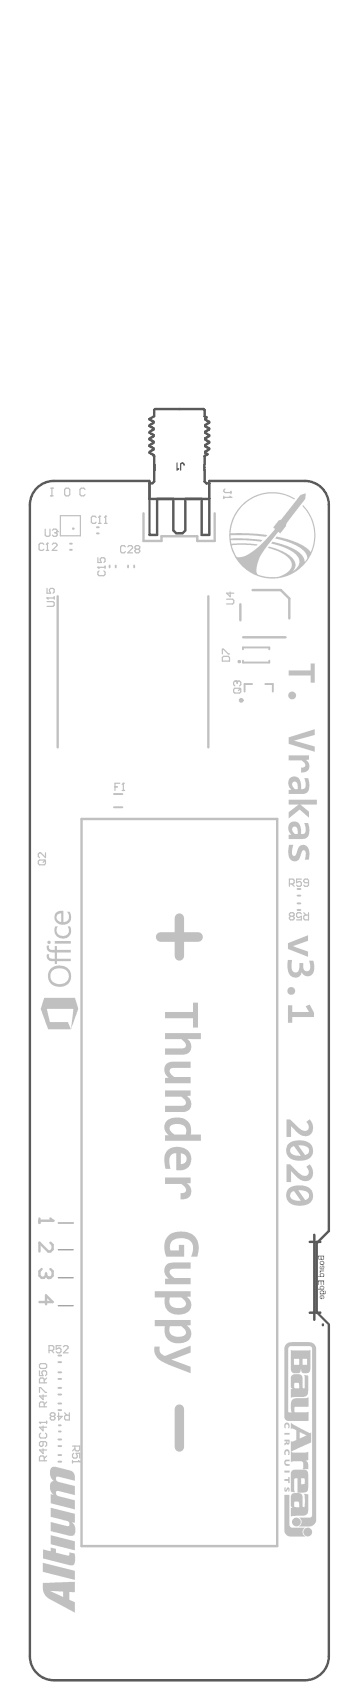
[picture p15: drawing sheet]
<svg xmlns="http://www.w3.org/2000/svg" width="127mm" height="598mm" viewBox="0 0 127 598" stroke-linecap="round" stroke-linejoin="round" font-family="sans-serif">
<g fill="none" stroke="#5a5a5a" stroke-width=".85">
<path d="M52.8 150v.3l1.4 .8v.4l-1.4 .8M52.8 152.4v.2l1.4 .9v.4l-1.4 .8M52.8 154.7v.3l1.4 .8v.4l-1.4 .8M52.8 157.1v.2l1.4 .9v.4l-1.4 .8M52.8 159.4v.3l1.6 1.2v4M54.2 149.2l-1.4 .8M72.4 147.6l.5-.3-.7-.5v-2.2l-.4-.3h-17.1l-.3 .3v2.2l-1.6 1 1.4 1v.4M72.4 147.6v.4l1.4 .8v.3M72.4 152.7l1.4 .8v.3M72.4 154.6v.5l1.4 .8v.3M72.4 159.8l.8 .4-1 .7v2.9M73.8 149.1l-1.4 .8v.5l1.4 .8v.3"/>
<path d="M73.8 151.5l-1.4 .8v.4M73.8 153.8l-1.4 .9M73.8 158.5l-1.4 .9v.4M73.8 156.2l-1.4 .8v.4l1.4 .8v.3M52.7 176h21.1M54.4 165.9v4l-.7 .6h-1M54.4 165.9h.1M54.4 165.8v.1M54.4 165.8h.1M54.4 164.9v.9M54.4 164.8v.1M55.4 176v12.7h-2.7v-19h-33.7a8.4 8.4 0 0 0-8.5 8.4v406.2a8.4 8.4 0 0 0 8.5 8.5h88.6a8.4 8.4 0 0 0 8.4-8.5v-116.8"/>
<path d="M61.2 176v11.1l1 1h2.2l1-1v-11.1M71.1 176v12.7h2.7v-19h33.8a8.4 8.4 0 0 1 8.4 8.4v256.2l-4.3 4.3v24.2l4.3 4.4M72.1 164.9h.1M72.2 165.9v4l.6 .6h1M109.3 438.1h3.7M110.9 435.6v30M109.3 463.1h3.7M113.9 467.2v.3"/>
</g>
<path d="M20.5 431.4h5.4M20.5 450.7h5.4M20.5 440.9h5.4M20.5 460.6h5.4" fill="none" stroke="#5a5a5a" stroke-width=".35"/>
<path d="M62.5 163.3v2.6l.6-.5M64.9 164.2l-.2-.8-.5-.1-.4 .3-.1 2.3" fill="none" stroke="#5a5a5a" stroke-width=".43"/>
<g fill="#5a5a5a">
<path d="M112.8 448.2h1.5v.3h-1.1l-.1 .5-.2 .1-.1-.5 .3-.1h-.3z"/>
<path d="M112.2 451.7h2.1v1.6h-.2v-1.3h-.7v1.2h-.3v-1.2h-.6v1.3h-.3z"/>
<path d="M112.5 443.2h.6v.5a.36 .36 0 0 1-.4 .5 .36 .36 0 0 1-.2-.5zM113.4 443.2h.7v.6a.36 .36 0 0 1-.4 .5 .36 .36 0 0 1-.3-.6zM112.2 443v.7a.55 .55 0 0 0 .3 .7 .55 .55 0 0 0 .7-.2v.1a.6 .6 0 0 0 .8 .2 .6 .6 0 0 0 .3-.7v-.8z"/>
<path d="M113 445.6a.55 .55 0 0 1 1.1 0 .55 .55 0 0 1-1.1 0zM112.8 445.5a.8 .8 0 0 0 1.6 0 .8 .8 0 0 0-1.6 0z"/>
<path d="M113.8 446.8a.38 .38 0 0 1 .4 .5 .38 .38 0 0 1-.6 .2zM113 446.6l-.1 .3a.55 .55 0 0 0-.1 .6 .55 .55 0 0 0 .6 .3l.9 .1-.1-.4a.52 .52 0 0 0 .2-.7 .52 .52 0 0 0-.7-.2 .52 .52 0 0 0-.2 .7 .32 .32 0 0 1-.6-.1 .32 .32 0 0 1 .4-.4l-.1-.3z"/>
<path d="M113.1 449.2l-.3 .3 .2 .7h-.8v.2h2.1l-.1-.2a.73 .73 0 0 0-.1-1 .73 .73 0 0 0-1 0zM113 449.8a.55 .55 0 0 1 1.1 0 .55 .55 0 0 1-1.1 0z"/>
<path d="M112.9 453.8l.1 .9h-.8v.2h2.1v-.4a.81 .81 0 0 0-.4-.9 .81 .81 0 0 0-1 .2zM113 454.3a.55 .55 0 0 1 1.1 0 .55 .55 0 0 1-1.1 0z"/>
<path d="M113 455.9a.53 .53 0 0 1 1 0 .53 .53 0 0 1-1 0zM113.1 455.3l-.3 .3v1h1.4a.69 .69 0 0 0 .8-.6 .69 .69 0 0 0-.5-.7v.2a.42 .42 0 0 1 .3 .6 .42 .42 0 0 1-.6 .2 .76 .76 0 0 0-.2-1 .76 .76 0 0 0-.9 0z"/>
<path d="M113.2 457.2h.3v.8a.45 .45 0 0 1-.5-.3 .45 .45 0 0 1 .2-.5zM113.1 457l-.1 .2a.68 .68 0 0 0-.1 .8 .68 .68 0 0 0 .8 .3v-1.1a.43 .43 0 0 1 .5 .3 .43 .43 0 0 1-.4 .5l.3 .2a.78 .78 0 0 0 .1-1.1 .78 .78 0 0 0-1.1-.1z"/>
</g>
<path d="M72.2 163.8v2.1" fill="none" stroke="#5a5a5a" stroke-width=".85"/>
<g fill="none" stroke="#c0c0c0" stroke-width=".67">
<path d="M24.7 191.8h.7M24.7 194h.7M34.2 188.2h.6M34.2 186h.6M38.7 199.5v.7M40.8 199.5v.7M45.2 199.5v.7M47.3 199.5v.7M85.7 229.1v-.7h9.3v.7M85.7 233.1v.6h9.3v-.6M88.9 241.3h-2.6v2.7M93.6 241.3h2.6v2.7"/>
<path d="M40.2 280.1h3M40.2 284.8h3M105 316h1M105 313.6h1M105 318.7h1M105 321h1M20.6 478.2h1M20.6 497.5h1M20.6 495.1h1M20.6 492h1M20.6 489.6h1M20.6 486.5h1"/>
<path d="M20.6 484.1h1M20.6 480.5h1M20.6 515.6h1M20.6 513.3h1M20.6 510.1h1M20.6 507.8h1M20.8 505h.6M20.8 502.8h.6"/>
</g>
<path d="M50.6 181.1v9.7h6.4v-1.6h12.6v1.6h6.1v-9.7M84.8 213.2v5.6M89.1 208.2h10l3 3v7M85.8 224.8h14.9M28.8 288.9h69v256.5h-69z" fill="none" stroke="#c0c0c0" stroke-width=".85"/>
<path d="M56.6 330.6h13.3M63.3 323.9v13.3M63.3 497.1v13.4" fill="none" stroke="#c0c0c0" stroke-width="3.4"/>
<path d="M79 175v.9M79 175.5h2.5M79.4 172.5l-.4 .4v.4l.4 .5h2.1M81.5 173.3v.9M21.3 181.9h7.1v7.1h-7.1z" fill="none" stroke="#c0c0c0" stroke-width=".43"/>
<path d="M20.3 210.4v53.3M73.5 210.4v53.3" fill="none" stroke="#c0c0c0" stroke-width=".84"/>
<path d="M20.5 431.4h5.4M20.5 450.7h5.4M20.5 440.9h5.4M20.5 460.6h5.4" fill="none" stroke="#c0c0c0" stroke-width=".35"/>
<circle cx="81.5" cy="175.5" r=".21" fill="#c0c0c0"/>
<path d="M81.1 175l.4 .5M13.9 491.2v-1.7h.4l1.7 1.7h.5M15.2 492.1v1.7l-1.3-1.3h2.6M15.6 496.3v-1.3l-.4-.4h-.9l-.4 .4v1.3h2.6M16.5 494.6l-.9 .8M13.9 501.8h2.6M14.3 505.6l-.4 .4v.9l.4 .4h1.7l.5-.4v-.9l-.5-.4M15.2 503.1v1.7l-1.3-1.3h2.6M16.5 501.4v.8" fill="none" stroke="#c0c0c0" stroke-width=".43"/>
<circle cx="13.9" cy="501.8" r=".21" fill="#c0c0c0"/>
<path d="M37.1 199.7v.9M34.5 200.1h2.6M34.9 201.4l-.4 .4v.9l.4 .4h1.7l.5-.4v-.9l-.5-.4M13.9 303.4h1.7l.4 .4v.9l-.4 .4h-1.7l-.4-.4v-.9zM16 300.9v1.6l-1.6-1.6h-.5l-.4 .4v.8l.4 .4M16 303.4l-.8 .8M13.9 501.8l.4 .4" fill="none" stroke="#c0c0c0" stroke-width=".43"/>
<circle cx="34.5" cy="200.1" r=".21" fill="#c0c0c0"/>
<path d="M34.5 196.7v1.7h1.3l-.4-.8v-.4l.4-.5h.8l.5 .5v.8l-.5 .4M34.5 200.1l.4 .5M40.6 277.6h.8M42.2 276.3h-1.6v2.6M43.1 278.9h.8M43.5 276.3v2.6" fill="none" stroke="#c0c0c0" stroke-width=".43"/>
<circle cx="43.5" cy="276.3" r=".21" fill="#c0c0c0"/>
<g fill="none" stroke="#c0c0c0" stroke-width=".43">
<path d="M79.9 211.4h2.2l.4 .4v.8l-.4 .5h-2.2M81.2 208.8v1.7l-1.3-1.2h2.6M43.5 276.3l-.4 .4M13.9 483.6v1.7h1.3l-.4-.9v-.4l.4-.4h.8l.5 .4v.9l-.5 .4M14.3 481.1h1.7l.5 .4v.8l-.5 .5h-1.7l-.4-.5v-.8zM15.6 487.8v-1.2l-.4-.5h-.9l-.4 .5v1.2h2.6M16.5 486.1l-.9 .9M15.2 508.6v1.2l-.4 .5h-.5l-.4-.5v-.8l.4-.4h1.7l.5 .4v.8l-.5 .5M15.2 511.1v1.7l-1.3-1.3h2.6M15.6 515.3v-1.2l-.4-.5h-.9l-.4 .5v1.2h2.6M16.5 513.6l-.9 .9M25.6 510.1h2.5v1.3l-.4 .4h-.9l-.4-.4v-1.3"/>
<path d="M25.6 515.2v.9M25.6 515.6h2.5M26 512.7l-.4 .4v.9l.4 .4h.8l.5-.4-.5-1.3h1.3v1.7M26.4 511l-.8 .8"/>
</g>
<circle cx="28.1" cy="515.6" r=".21" fill="#c0c0c0"/>
<path d="M15.5 192.1l-.4-.5h-.9l-.4 .5v1.7l.4 .4h.9l.4-.4M16.3 194.2h.9M16.7 191.6v2.6M27.7 515.2l.4 .4" fill="none" stroke="#c0c0c0" stroke-width=".43"/>
<circle cx="16.7" cy="191.6" r=".21" fill="#c0c0c0"/>
<path d="M15.9 186.7v2.1l.5 .4h.8l.4-.4v-2.1M16.7 191.6l-.4 .5M18.4 192.1l.4-.5h.9l.4 .5v.4l-1.7 1.7h1.7M18.5 187.1l.4-.4h.8l.5 .4v.4" fill="none" stroke="#c0c0c0" stroke-width=".43"/>
<circle cx="20.2" cy="187.5" r=".21" fill="#c0c0c0"/>
<path d="M19.3 187.9h.4M19.7 187.9l.5 .5v.4l-.5 .4h-.8l-.4-.4M20.2 187.5l-.5 .4M33.9 182.5l-.4-.4h-.9l-.4 .4v1.7l.4 .4h.9l.4-.4M34.8 184.6h.8M35.2 182.1v2.5" fill="none" stroke="#c0c0c0" stroke-width=".43"/>
<circle cx="35.2" cy="182.1" r=".21" fill="#c0c0c0"/>
<path d="M35.2 182.1l-.4 .4M36.9 184.6h.8M37.3 182.1v2.5" fill="none" stroke="#c0c0c0" stroke-width=".43"/>
<circle cx="37.3" cy="182.1" r=".21" fill="#c0c0c0"/>
<path d="M37.3 182.1l-.4 .4M16.6 212.2h2.1l.4 .5v.8l-.4 .4h-2.1M16.6 211h2.5M19.1 210.5v.9M78.4 230.7v-1.7h.5l1.6 1.7h.5M78.9 231.5h1.6l.5 .5v1.2h-2.6v-1.2z" fill="none" stroke="#c0c0c0" stroke-width=".43"/>
<circle cx="16.6" cy="211" r=".21" fill="#c0c0c0"/>
<path d="M16.6 211l.4 .4M16.6 207.6v1.7h1.3l-.5-.9v-.4l.5-.4h.8l.4 .4v.8l-.4 .5M82.8 242.8h1.7l.4 .4v.9l-.4 .4h-1.7l-.4-.4v-.9zM83.3 240.3h-.5l-.4 .4v.8l.4 .5M84.9 242.8l-.8 .8" fill="none" stroke="#c0c0c0" stroke-width=".43"/>
<circle cx="83.3" cy="240.3" r=".21" fill="#c0c0c0"/>
<path d="M83.3 240.3l.4 .4M83.7 240.7v.4M83.7 240.7l.4-.4h.4l.4 .4v.8l-.4 .5" fill="none" stroke="#c0c0c0" stroke-width=".43"/>
<path d="M13.9 429.9v1.5M13.9 430.6h4.7" fill="none" stroke="#c0c0c0" stroke-width=".85"/>
<circle cx="18.6" cy="430.6" r=".43" fill="#c0c0c0"/>
<path d="M17.8 429.9l.8 .7M17.8 438.4l.8 .8v1.5l-.8 .8h-.8l-3.1-3.1v3.1M17.8 447.7l.8 .8v1.5l-.8 .8h-.8" fill="none" stroke="#c0c0c0" stroke-width=".85"/>
<circle cx="17" cy="450.8" r=".43" fill="#c0c0c0"/>
<path d="M13.9 459.3h4.7l-2.4-2.3v3.1M14.7 447.7l-.8 .8v1.5l.8 .8h.8l.7-.8M16.2 450l.8 .8M16.2 449.3v.7" fill="none" stroke="#c0c0c0" stroke-width=".85"/>
<g fill="#c0c0c0">
<path d="M58.2 357h9.9v-3.3h1.8v8.8h-1.8v-3.3h-9.9z"/>
<path d="M58.2 364.5h12.7v2.1l-4.8-.1 1.1 1.2 .2 1.1a2.73 2.73 0 0 1-3.1 3.3h-6.1v-2.2h5.9a1.38 1.38 0 0 0 1.5-1.1 1.38 1.38 0 0 0-1-1.6l-.6-.6h-5.8z"/>
<path d="M58.9 375.1l1.8-.6h6.5v2.2h-5.9a1.27 1.27 0 0 0-1.4 .8 1.27 1.27 0 0 0 .6 1.6l1 .8h5.7v2.2h-9v-1.8l1.3-.1-1.1-1.2-.4-1a2.83 2.83 0 0 1 .9-2.9z"/>
<path d="M58.2 384.7h9v1.8l-1.3 .1 1.2 1.2 .3 1.2a2.75 2.75 0 0 1-3.1 3.3h-6.1v-2.2h5.9a1.34 1.34 0 0 0 1.5-1.1 1.34 1.34 0 0 0-1-1.5l-.6-.6h-5.8z"/>
<path d="M58.2 415.4h9v2l-1.2 .1 1.2 1.2 .2 1.1a2.81 2.81 0 0 1-3.4 3.3h-.3v-2.2h.3a1.32 1.32 0 0 0 1.6-.8 1.32 1.32 0 0 0-.6-1.7l-1-.7h-5.8z"/>
<path d="M59.5 435.8l1.8-1 3.1-.3a5.2 5.2 0 0 1 5.4 3.7l.3 2.5-.5 2.6h-2.2l.6-2a3.7 3.7 0 0 0-4.5-4.5 3.1 3.1 0 0 0-3.3 4.3h2.9v-1.9h1.9v4.1h-6.4l-.6-2v-2a5.6 5.6 0 0 1 1.5-3.5z"/>
<path d="M59 445.9l2.2-.5h6v2.2h-5.9a1.34 1.34 0 0 0-1.5 .9 1.34 1.34 0 0 0 .8 1.6l.9 .8h5.7v2.2h-9v-2l1.3-.1-1-1-.5-1.1a3 3 0 0 1 1-3z"/>
<path d="M54.5 475.1h1.9l-.1 1.6 .2 .5 1.7 1.2 9-3.7v2.5l-6.8 2.4 6.8 2.6v2.2l-8.1-3.1-2.2-1.2a4.5 4.5 0 0 1-2.4-5z"/>
<path d="M59 395.3l1.3-.8 2.5-.3a4.4 4.4 0 0 1 4.6 5.5l-.2 .6h3.7v2.2h-12.7v-2h1.3l-1.1-1.3-.4-1.1 .3-2zM60.4 397a1.61 1.61 0 0 0 .3 2.7l.8 .6h4l.2-1a2.78 2.78 0 0 0-3.5-2.8z"/>
<path d="M63.8 406.9v3.8h.2a1.91 1.91 0 0 0 1.8-2.1 1.91 1.91 0 0 0-2-1.7zM59.4 405.5l.2-.1a5.4 5.4 0 0 1 7.6 1.8v.2a4.1 4.1 0 0 1-.8 4.3 4.1 4.1 0 0 1-4.2 1.1v-5.9a2.55 2.55 0 0 0-2.4 3.6l.4 1.9h-1.8l-.4-3a4.5 4.5 0 0 1 1.4-3.9z"/>
<path d="M54.6 455.5h12.6v2h-1.3l1.1 1.1 .4 1a3.5 3.5 0 0 1-3.8 4.1h-1.2a4.5 4.5 0 0 1-4.2-6h-3.6zM60 457.7l-.2 .9a2.73 2.73 0 0 0 3.6 2.8l.9-.1a1.53 1.53 0 0 0 1.3-1.4 1.53 1.53 0 0 0-1-1.6l-.6-.6z"/>
<path d="M54.6 465.7h12.6v1.8l-1.3 .1 .8 .6 .5 1.1a3.3 3.3 0 0 1-3.2 4.5l-1.4 .1a4.5 4.5 0 0 1-4.4-6h-3.6zM60 467.9l-.3 .8a2.78 2.78 0 0 0 3.6 2.9l.4-.1a1.6 1.6 0 0 0 1.8-1.1 1.6 1.6 0 0 0-.9-1.9l-.6-.6z"/>
</g>
<g fill="none" stroke="#c0c0c0" stroke-width=".43">
<path d="M17.9 172.2h.9M17.9 174.9h.9M18.3 172.2v2.7M23.3 172.2h.9l.4 .5v1.8l-.4 .4h-.9l-.5-.4v-1.8zM30 172.7l-.4-.5h-.9l-.5 .5v1.8l.5 .4h.9l.4-.4M44.2 192.9l-.4-.4h-.8l-.5 .4v1.7l.5 .4h.8l.4-.4M45.1 192.9l.4-.4h.8l.5 .4v.4l-1.7 1.7h1.7M48 193.8l-.4-.5v-.4l.4-.4h.9l.4 .4v.4l-.4 .5M48 193.8l-.4 .4v.4l.4 .4h.9l.4-.4v-.4l-.4-.4M48 193.8h.9M102.1 311.8h1.3l.4-.4v-.8l-.4-.5h-1.3v2.6M102.9 311.8l.9 .9"/>
<path d="M106.3 310.1h-1.7v1.3l.9-.4h.4l.4 .4v.9l-.4 .4h-.9l-.4-.4M108.8 311.4h-1.2l-.4-.4v-.4l.4-.5h.8l.4 .5v1.7l-.4 .4h-.8l-.4-.4M102.5 323.3l-.4 .4v.4l.4 .4h.9l.4-.4v-.4l-.4-.4M102.5 323.3l-.4-.5v-.4l.4-.4h.9l.4 .4v.4l-.4 .5M102.5 323.3h.9M106.3 322.4l-.4-.4h-.9l-.4 .4v.9l.4 .4 1.3-.4v1.2h-1.7M107.2 322l.8 .8M108.8 322v2.5h-1.2l-.4-.4v-.8l.4-.5h1.2M17.3 476.4h1.3l.4-.4v-.9l-.4-.4h-1.3v2.6M18.1 476.4l.9 .9M21.5 474.7h-1.7v1.3l.9-.4h.4l.4 .4v.8l-.4 .5h-.9l-.4-.5M22.4 475.1l.4-.4h.8l.4 .4v.5l-1.6 1.7h1.6"/>
<path d="M18.1 499.7l-.4 .4v.4l.4 .4h.9l.4-.4v-.4l-.4-.4M18.1 499.7h.9M18.1 499.7l-.4-.4v-.5l.4-.4h.9l.4 .4v.5l-.4 .4M20.7 498.4v2.5l1.2-1.2h-1.6M22.8 498.4l.8 .9M24.5 498.4v2.5h-1.3l-.4-.4v-.8l.4-.4h1.3"/>
</g>
<g fill="#c0c0c0">
<path d="M101.1 394.9h1.2l3.9 3.7 1.2 .4 .8-.2a1.68 1.68 0 0 0 0-2.9l-.1-.1 1.2-1 .3 .5a3.4 3.4 0 0 1-1.2 5.5h-1.3l-1.3-.5-3.1-3v3.8h-1.6z"/>
<path d="M101.1 410.7h1.2l3.1 3.1 1.8 1h.9l.6-.4 .2-1.2-.8-1.6 1.2-.9 1 1.7 .1 1.9a2.86 2.86 0 0 1-2 2.4 2.86 2.86 0 0 1-3-.9l-2.7-2.7v3.9h-1.6z"/>
<path d="M101.8 236.5h7.8v-2.4h1.4v6.7h-1.4v-2.5h-7.8z"/>
<path d="M101.8 260.1l9.2-2.9v2.1l-7.3 2 7.3 2v1.9l-9.2-2.8z"/>
<path d="M101.8 266.5h7.2v1.5l-1.1 .1 .6 .4 .6 1.3a2.36 2.36 0 0 1-2.9 2.8v-1.8h.3a1.05 1.05 0 0 0 1.2-.8 1.05 1.05 0 0 0-.7-1.2l-.6-.6h-4.6z"/>
<path d="M101.8 282.1h10v1.7h-5.8l3 2.6v2.1l-3.3-2.9-3.9 3.1v-2.2l3.6-2.7h-3.6z"/>
<path d="M102 298h1.5l-.4 1.8a1.73 1.73 0 0 0 .6 2.2l.7-.3 .6-2.1a2.1 2.1 0 0 1 2.6-1.4 2.1 2.1 0 0 1 1.5 2.5l-.2 2.6h-1.4l.3-1.2a1.65 1.65 0 0 0-.7-2.2l-.6 .5-1 2.8-.8 .6-.6 .1a2.74 2.74 0 0 1-2.4-3.4z"/>
<path d="M86.2 177.2l1.9-1.4 2.3-1.1 4.2-1.1h2.9l2.4 .5 4.1 1.7-.2 .4-2.6-1.3-2.4-.7h-5.4l-2.2 .6-2.3 1-2 1.4-2.4 2.4-2.1 3.5-.7 2.4-.4 2.6 8.1 .1 4.9 .5-.1 .2a1.6 1.6 0 0 1-1.9 .3l-4.2-.4h-5.8a.66 .66 0 0 0-1 .3 .66 .66 0 0 0 .4 .9h6l4.9 .5-.2 .2a1.45 1.45 0 0 1-1.9 .2l-3.5-.3h-5.6l.1 .4a.65 .65 0 0 0 .2 .8 .65 .65 0 0 0 .8 0l4.6-.1 3.8 .4a.67 .67 0 0 1-1 .3l-3.2-.2-4.9 .1 .5 2 1.2 2.2 2.6-.2 2.5-1.3 2.6-2.1 5.8-6.2a.68 .68 0 0 1-.6-.7 .68 .68 0 0 1 .6-.7l1.4-1.8 1-.4 6.2-8 .5-.5 1.7-.6-.2 2.2-6.3 8-.4 1.5-1.5 1.7a.57 .57 0 0 1-.4 .6 .57 .57 0 0 1-.7-.3l-.2-.1-4.1 5.3-2.5 3.8-1.1 4 .1 1.4 .7 .7 3.6 .8 3.4-.1 3-1.4 1.6-1.8v-2.1l-1.4-1.8-2.9-1.8-3.9-1.3 .2-.4 5.1 1.6 3.3 2.3 1.1 2.3-.3 1.4-.7 1.1 1.4-1.2 .8-1.2 .1-1.4-.2-.9-1.4-1.7-3.7-2.1-4.6-1.3 .4-.7 5.3 1.5 3.1 1.5 1.2 .9 1.3 1.4 .5 1.8 .9-1.2-.1-1.1-.6-.9-2.2-2.1-3.9-1.7-4.3-1.2a.6 .6 0 0 1 .3-.6 .6 .6 0 0 1 .7 .1l3.3 .7 3.4 1.3 3.2 1.8 1.5 1.4 1-3.5v-4.8l-.9-3.3-1.8-3.1-1.3-1.4 .4-.3 1.8 2.4 1.5 2.8 .7 3 .2 3.1-.4 2.9-1.2 3.2-1.2 2-2.4 2.7-2.2 1.6-2.5 1.2-3.4 .8-3 .1-2.6-.4-2.5-.9-2.7-1.6-2-1.7-2.2-2.8-1.3-2.8-.7-2.8-.2-2.6 .4-2.8 .9-2.9 1.5-2.7z"/>
<path d="M101.6 332.7l7.1-2.8v2l-5.3 1.8 5.3 2v1.9l-7.1-2.8z"/>
<path d="M101.6 338.7h1.4l-.1 2.3a1.48 1.48 0 0 0 .4 1.6 1.48 1.48 0 0 0 1.7 .2l.6-1v-2h1.4v1.2a1.25 1.25 0 0 0 1.1 1.6 1.25 1.25 0 0 0 1.3-1.3l-.4-2.4h1.5l.4 1.4-.1 2.2a2.29 2.29 0 0 1-2 1.9 2.29 2.29 0 0 1-2.4-1.4l-.7 1.4-1.4 .5a3.6 3.6 0 0 1-2.9-4.4z"/>
<path d="M101.6 354.6h1.5v2.4h5.9l-1.2-2 1.5-.6 1.5 2.9v1.5h-7.7v2h-1.5z"/>
<path d="M107 540.5a1.57 1.57 0 0 1 3.1 0 1.57 1.57 0 0 1-3.1 0zM102.6 502l6 3.3a.68 .68 0 0 0 1.2 0v3.6l-7 3.2 .6 .4h4.3l1.1-.4v2.9l-1.1 .2 .2 .2a1.04 1.04 0 0 1 .9 1.1v1.8h-2.1l.3-1.6a1.25 1.25 0 0 0-1.9-1.2h-1.7l-.8 .3v-7.4a1.43 1.43 0 0 0 1.7-.3h.2v-3.5l-1.3-.7-.6 .2zM106.7 479.4v2l1.6 .1v-2.1zM100.3 527.3h1.8l.2 11a1.72 1.72 0 0 0 2.2 .6l3 .1a1.74 1.74 0 0 0 .2 3.1h-5.4l-.9-.3-.8-.8-.3-.7zM106.2 521.5l.1 2.1a.76 .76 0 0 0 .9 0 .76 .76 0 0 0 .3-.8l.1-.4a.93 .93 0 0 0-1.4-.9zM105.7 505.2v2.3l2.5-1.1zM101.2 474l1.7-.6 7 .2a2.34 2.34 0 0 1 1.6 2l-.1 61.5a4.3 4.3 0 0 1-4.5 1.4h-1.5l.6-.4 .3-.8a1.58 1.58 0 0 0-.8-1.9h2.4a1.62 1.62 0 0 0 2.2-.8v-59a1.6 1.6 0 0 0-2-.7h-5.8l-.6 .8v21.7a.97 .97 0 0 0 .5 .9 .97 .97 0 0 0 1-.1l-.5-.3v-3a2.55 2.55 0 0 1 3.3-1.7h2l.8-.3v3.4h-3.8a.68 .68 0 0 0-.8-.1 .68 .68 0 0 0-.3 .7v.8a1.09 1.09 0 0 0 1.6 .5h2.8l.5-.2v3.3h-7.3l-1.1-.9-.1-25.1zM103.9 487.9l-.1 1.2a.93 .93 0 0 0 1.4 .7h.4v-1.1a.76 .76 0 0 0-.3-.9 .76 .76 0 0 0-.9 0zM103.9 529.8l-.1 1.2a1.1 1.1 0 0 0 1.6 .7l.2-1.1a1.04 1.04 0 0 0-.6-.9 1.04 1.04 0 0 0-1.1 .1zM103.7 479.4v2l.8 .1a.64 .64 0 0 0 .7 0 .64 .64 0 0 0 .4-.6v-1.5zM103 536.9a1.6 1.6 0 0 1 3.2 0 1.6 1.6 0 0 1-3.2 0zM103 527l1-.3h1.4l.9 .3 .4 .8v2.8a.69 .69 0 0 0 0 .7 .69 .69 0 0 0 .7 .4l.2-2.9-.3-1.8 1.5 .2-.1 6.2a2.87 2.87 0 0 1-3.5 1.3l-2.6 .3v-3l.6-.2-.6-.6v-3.4zM103.1 518.7l.8-.2h3.3a1.51 1.51 0 0 1 1.6 1.8l-.1 5.1a2.25 2.25 0 0 1-2.8 1.2h-.9l-.1-5.1a.73 .73 0 0 0-.9 0 .73 .73 0 0 0-.2 .9v3.3l.2 .8-1.4-.3v-6.6zM103.1 485l.7-.2h1.8l1 .6 .1 3.7a.43 .43 0 0 0 .3 .7 .43 .43 0 0 0 .5-.6l-.2-4.2 .4 .1a.86 .86 0 0 1 1.1 .8l-.1 5.3a2.32 2.32 0 0 1-3.1 1.6h-1.8l-1.2 .4v-3.1l.6-.2-.6-.5v-3.5zM102.6 476.2h6.9l-.1 7.2-.5 .9-1.2 .1a1.21 1.21 0 0 1-1.5-1.5l-.1 .3a1.38 1.38 0 0 1-2 1.2 1.61 1.61 0 0 1-1.5-2.2zM100.4 524.7h.4l-.1 .8h.3a.62 .62 0 0 1 .4-.7 .62 .62 0 0 1 .8 .3l-.2 1.1h-.4l.2-.9-.3 .3a.6 .6 0 0 1-.6 .6 .6 .6 0 0 1-.6-.7zM100.7 511.4a1.08 1.08 0 0 1 1.4 .4 1.08 1.08 0 0 1-.3 1.5h-.2a.76 .76 0 0 0 .1-.9 .76 .76 0 0 0-.8-.4l-.2 .8a.31 .31 0 0 1 .1 .4 .31 .31 0 0 1-.5 0 .31 .31 0 0 1 0-.4v-.9zM100.7 502l.2-.1a1.08 1.08 0 0 1 1.2 .6 1.08 1.08 0 0 1-.3 1.3l-.2-.1a.58 .58 0 0 0 0-.9 .58 .58 0 0 0-.9 .1l.2 .9-.5 .1-.2-1zM101.3 508.5v.4l.4 .2 .1-.6zM100.7 515l1.5-.1-.2 .6a.71 .71 0 0 0-.9 0 .71 .71 0 0 0-.2 .8l1.3 .2v.6h-.4a1.23 1.23 0 0 1-1.4-.6 1.23 1.23 0 0 1 .3-1.5zM100.3 521.8h1.4v-.7h.5v2.1h-.5v-.8h-1.4zM100.3 518.8h1.9v.7h-1.9zM100.3 507.9h1.9l-.1 1.1a.53 .53 0 0 1-.3 .7 .53 .53 0 0 1-.7-.4l-.8 .6v-.7a.43 .43 0 0 0 .5-.2 .43 .43 0 0 0 0-.5h-.5zM100.3 505.5h1.9v.6h-1.9z"/>
<path d="M105.2 404.1l2.5 3.4a1.66 1.66 0 0 0 1.3-1.7 1.66 1.66 0 0 0-1.6-1.6zM102.9 404.7a1.73 1.73 0 0 0-.3 2 1.73 1.73 0 0 0 1.8 .9l1.7 .1-2.4-3.4zM102.2 403.1l1-.5 1.8-.3 2.8 .3a3.4 3.4 0 0 1 2.6 3.9 3.4 3.4 0 0 1-3.6 2.9l-1.9 .1-1.6-.4a3.4 3.4 0 0 1-1.1-6z"/>
<path d="M105.2 419.9l2.5 3.5a1.68 1.68 0 0 0 1.3-2 1.68 1.68 0 0 0-1.9-1.3zM102.8 420.6v.1a1.68 1.68 0 0 0-.2 1.8 1.68 1.68 0 0 0 1.6 .9l1.9 .2-2.4-3.5zM102 419.1l1.6-.7 2.7-.2a3.7 3.7 0 0 1 3.9 5.1l-.3 .3a5.8 5.8 0 0 1-6.5 1.4 3.6 3.6 0 0 1-1.4-5.9z"/>
<path d="M103.4 275.9a1.68 1.68 0 0 0 .6 2.5h1l-.1-1.9a.93 .93 0 0 0-1.5-.6zM102.3 274.4l1-.4a2.77 2.77 0 0 1 2.9 3.5v.9h.4a1.27 1.27 0 0 0 1.2-1.7l-.5-2.2h1.4l.5 2.3-.2 1.4a2.06 2.06 0 0 1-2.3 1.9h-4.9v-1.4l1-.1-.7-.8-.4-1.3 .1-1.4z"/>
<path d="M103.4 291.7a1.69 1.69 0 0 0 .6 2.5h1v-1.8l-.5-.7zM102.3 290.3l1.2-.5a2.67 2.67 0 0 1 2.7 3.2v1.2h.5a1.05 1.05 0 0 0 1.1-1.2l-.1-1.5-.4-1.2h1.4l.4 1.5v1.6a2.23 2.23 0 0 1-2.4 2.6h-4.9v-1.5h1l-.8-1-.3-1.2 .1-1.3z"/>
<path d="M15.1 551.3l11.3 2.9v3.2l-11.3-2.9zM15.1 558.5l11.3-.5v3.7l-1.9-.1v2.8l1.9 .8v3.7l-9.7-5.3-1-1.1-.5-1.2zM15.2 546.6l2.6 .6 .1-1.2 .8 .2a.76 .76 0 0 1 1 .7v.9l4.1 1a.45 .45 0 0 0 .5-.1 .45 .45 0 0 0 .2-.5l.1-.5 1.8 .4 .1 2.7-.3 1.1-.5 .3h-1.1l-9.3-2.3zM17.7 561.2l4.6 2.2v-2zM18.4 517.5l1.3-.1 5 1.3 .8 .4 .7 .7 .2 2.6-5.7-1.5-.9 .2-.1 .8 .5 .8 .5 .2 5.7 1.3v3.2l-6.1-1.5-.5 .3-.1 .7 .2 .5 .5 .4 5.9 1.4 .1 3.3-8.5-2.2v-3.2l1 .2-.8-.7-.5-1.4 .1-1.8 .5-.7 .7-.3-.8-.9-.5-1.3 .1-1.7zM17.9 541.6l8.5 2.1v3.2l-8.5-2.1zM17.9 531.9l8.5 2.1v3.2l-1-.1 1 1.2 .2 2.2-.8 1.2-1.3 .1-6.6-1.7v-3.2l6.1 1.4a.89 .89 0 0 0 .3-1.3l-1-.6-5.4-1.3z"/>
<path d="M16.6 333.6h.8a1.12 1.12 0 0 0 .2 1.3 1.12 1.12 0 0 0 1.3 .2h.4v-1.4h.8v1.4h4.9v.9h-4.9v2.2h4.9v.9h-4.9v1h-.8v-1h-.9a1.62 1.62 0 0 1-1.6-.7 1.62 1.62 0 0 1 0-1.8h.6a1.16 1.16 0 0 0 .1 1.4 1.16 1.16 0 0 0 1.4 .2h.4v-2.2l-1.6-.1-.7-.4-.5-1.2zM16.7 332.4a.6 .6 0 0 1 1.2 0 .6 .6 0 0 1-1.2 0zM19.5 326.8h.9l-.4 .8v1.1a2.2 2.2 0 0 0 2.5 1.5 2.2 2.2 0 0 0 1.8-2.4l-.4-1a1.18 1.18 0 0 1 1.2 1.6l-.5 1.6a3 3 0 0 1-4 .6 3 3 0 0 1-1.1-3.8zM20.4 322.5l-.5 1 .2 .9 .8 .7 .7 .2v-3.1zM18.6 342.3v.1a2.89 2.89 0 0 0-.5 3.3 2.89 2.89 0 0 0 3.1 1.5l.2-.1a2.79 2.79 0 0 0 2.8-3.1 2.79 2.79 0 0 0-3.4-2.4l-1.2 .2zM19.3 332h5.7v.9h-5.7zM19.7 322l1.1-.6 1.6-.1v4l1.1-.3a2.41 2.41 0 0 0 .2-3.4 1.19 1.19 0 0 1 1.4 1.7 2.84 2.84 0 0 1-4.3 2.7l-.1-.1a2.5 2.5 0 0 1-1-3.9zM17.8 341.8l1.8-1 1.7-.1a3.8 3.8 0 0 1 3.7 4.3 3.8 3.8 0 0 1-4.8 3l-1.1-.3a3.8 3.8 0 0 1-1.3-5.9zM16.5 355.9l.8 3.3a1.05 1.05 0 0 0 .7 1.4h4.9a1.36 1.36 0 0 1 1.7 1.4l.5 1.1 .8-7.2zM15.6 352h10.8l.6 1.9a4.8 4.8 0 0 1-.4 4.8l-1.5 4.4h-8.1l-2.1-5.5a4.4 4.4 0 0 1 .3-4.2z"/>
<circle cx="103.1" cy="245.4" r="1.36"/>
<circle cx="102.7" cy="349.5" r="1.37"/>
</g>
<circle cx="25.8" cy="186.5" r=".21" fill="none" stroke="#c0c0c0" stroke-width=".43"/>
<circle cx="84.4" cy="233.4" r=".17" fill="none" stroke="#c0c0c0" stroke-width=".85"/>
<circle cx="85.1" cy="247.1" r=".42" fill="none" stroke="#c0c0c0" stroke-width=".84"/>
</svg>
